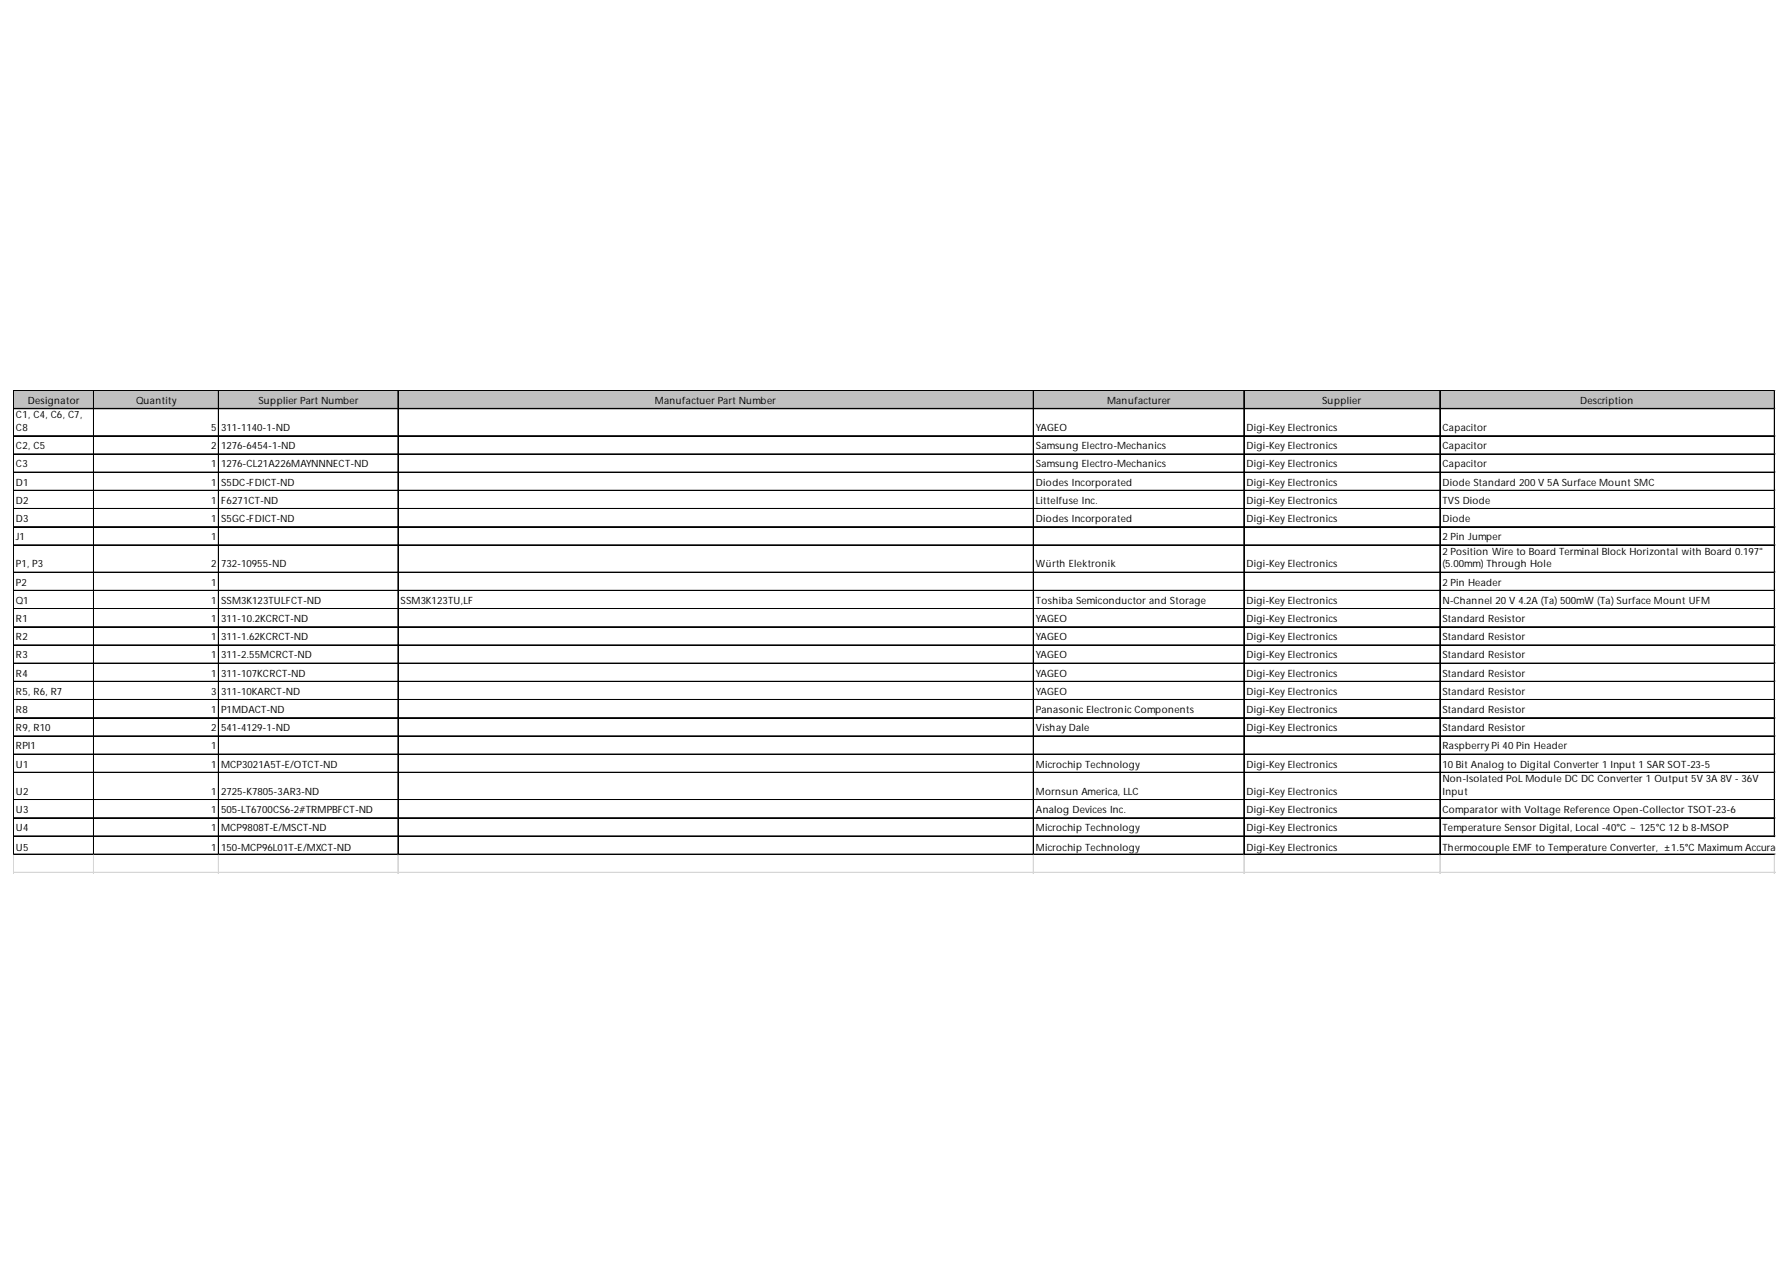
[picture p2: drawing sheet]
<svg xmlns="http://www.w3.org/2000/svg" width="297mm" height="210mm" viewBox="0 0 297 210" stroke-linecap="round" stroke-linejoin="round" font-family="sans-serif">
<defs><g id="words">
<g font-size="1.7">
<text x="2.7" y="69.4">C1, C4, C6, C7,</text>
<text x="2.7" y="71.5">C8</text>
<text x="4.6" y="67">Designator</text>
<text x="22.6" y="67">Quantity</text>
<text x="35" y="71.5">5</text>
<text x="36.7" y="71.5">311-1140-1-ND</text>
<text x="42.9" y="67">Supplier Part Number</text>
<text x="108.7" y="67">Manufactuer Part Number</text>
<text x="171.9" y="71.5">YAGEO</text>
<text x="183.7" y="67">Manufacturer</text>
<text x="206.9" y="71.5">Digi-Key Electronics</text>
<text x="219.4" y="67">Supplier</text>
<text x="239.4" y="71.5">Capacitor</text>
<text x="262.2" y="67">Description</text>
<text x="2.7" y="74.5">C2, C5</text>
<text x="2.7" y="77.6">C3</text>
<text x="35" y="74.5">2</text>
<text x="35" y="77.6">1</text>
<text x="36.7" y="74.5">1276-6454-1-ND</text>
<text x="36.7" y="77.6">1276-CL21A226MAYNNNECT-ND</text>
<text x="171.9" y="74.5">Samsung Electro-Mechanics</text>
<text x="171.9" y="77.6">Samsung Electro-Mechanics</text>
<text x="206.9" y="74.5">Digi-Key Electronics</text>
<text x="206.9" y="77.6">Digi-Key Electronics</text>
<text x="239.4" y="74.5">Capacitor</text>
<text x="239.4" y="77.6">Capacitor</text>
<text x="2.7" y="80.6">D1</text>
<text x="2.7" y="83.6">D2</text>
<text x="35" y="80.6">1</text>
<text x="35" y="83.6">1</text>
<text x="36.7" y="80.6">S5DC-FDICT-ND</text>
<text x="36.7" y="83.6">F6271CT-ND</text>
<text x="171.9" y="80.6">Diodes Incorporated</text>
<text x="171.9" y="83.6">Littelfuse Inc.</text>
<text x="206.9" y="80.6">Digi-Key Electronics</text>
<text x="206.9" y="83.6">Digi-Key Electronics</text>
<text x="239.4" y="80.6">Diode Standard 200 V 5A Surface Mount SMC</text>
<text x="239.4" y="83.6">TVS Diode</text>
<text x="2.7" y="86.6">D3</text>
<text x="2.7" y="89.6">J1</text>
<text x="35" y="86.6">1</text>
<text x="35" y="89.6">1</text>
<text x="36.7" y="86.6">S5GC-FDICT-ND</text>
<text x="171.9" y="86.6">Diodes Incorporated</text>
<text x="206.9" y="86.6">Digi-Key Electronics</text>
<text x="239.4" y="86.6">Diode</text>
<text x="239.4" y="89.6">2 Pin Jumper</text>
<text x="2.7" y="94.2">P1, P3</text>
<text x="35" y="94.2">2</text>
<text x="36.7" y="94.2">732-10955-ND</text>
<text x="171.9" y="94.2">Würth Elektronik</text>
<text x="206.9" y="94.2">Digi-Key Electronics</text>
<text x="239.4" y="92">2 Position Wire to Board Terminal Block Horizontal with Board 0.197&quot;</text>
<text x="239.4" y="94.2">(5.00mm) Through Hole</text>
<text x="2.7" y="97.2">P2</text>
<text x="2.7" y="100.2">Q1</text>
<text x="35" y="97.2">1</text>
<text x="35" y="100.2">1</text>
<text x="36.7" y="100.2">SSM3K123TULFCT-ND</text>
<text x="66.5" y="100.2">SSM3K123TU,LF</text>
<text x="171.9" y="100.2">Toshiba Semiconductor and Storage</text>
<text x="206.9" y="100.2">Digi-Key Electronics</text>
<text x="239.4" y="97.2">2 Pin Header</text>
<text x="239.4" y="100.2">N-Channel 20 V 4.2A (Ta) 500mW (Ta) Surface Mount UFM</text>
<text x="2.7" y="103.2">R1</text>
<text x="2.7" y="106.2">R2</text>
<text x="35" y="103.2">1</text>
<text x="35" y="106.2">1</text>
<text x="36.7" y="103.2">311-10.2KCRCT-ND</text>
<text x="36.7" y="106.2">311-1.62KCRCT-ND</text>
<text x="171.9" y="103.2">YAGEO</text>
<text x="171.9" y="106.2">YAGEO</text>
<text x="206.9" y="103.2">Digi-Key Electronics</text>
<text x="206.9" y="106.2">Digi-Key Electronics</text>
<text x="239.4" y="103.2">Standard Resistor</text>
<text x="239.4" y="106.2">Standard Resistor</text>
<text x="2.7" y="109.3">R3</text>
<text x="2.7" y="112.3">R4</text>
<text x="35" y="109.3">1</text>
<text x="35" y="112.3">1</text>
<text x="36.7" y="109.3">311-2.55MCRCT-ND</text>
<text x="36.7" y="112.3">311-107KCRCT-ND</text>
<text x="171.9" y="109.3">YAGEO</text>
<text x="171.9" y="112.3">YAGEO</text>
<text x="206.9" y="109.3">Digi-Key Electronics</text>
<text x="206.9" y="112.3">Digi-Key Electronics</text>
<text x="239.4" y="109.3">Standard Resistor</text>
<text x="239.4" y="112.3">Standard Resistor</text>
<text x="2.7" y="115.3">R5, R6, R7</text>
<text x="2.7" y="118.3">R8</text>
<text x="35" y="115.3">3</text>
<text x="35" y="118.3">1</text>
<text x="36.7" y="115.3">311-10KARCT-ND</text>
<text x="36.7" y="118.3">P1MDACT-ND</text>
<text x="171.9" y="115.3">YAGEO</text>
<text x="171.9" y="118.3">Panasonic Electronic Components</text>
<text x="206.9" y="115.3">Digi-Key Electronics</text>
<text x="206.9" y="118.3">Digi-Key Electronics</text>
<text x="239.4" y="115.3">Standard Resistor</text>
<text x="239.4" y="118.3">Standard Resistor</text>
<text x="2.7" y="121.3">R9, R10</text>
<text x="2.7" y="124.3">RPI1</text>
<text x="35" y="121.3">2</text>
<text x="35" y="124.3">1</text>
<text x="36.7" y="121.3">541-4129-1-ND</text>
<text x="171.9" y="121.3">Vishay Dale</text>
<text x="206.9" y="121.3">Digi-Key Electronics</text>
<text x="239.4" y="121.3">Standard Resistor</text>
<text x="239.4" y="124.3">Raspberry Pi 40 Pin Header</text>
<text x="2.7" y="127.4">U1</text>
<text x="2.7" y="131.9">U2</text>
<text x="35" y="127.4">1</text>
<text x="35" y="131.9">1</text>
<text x="36.7" y="127.4">MCP3021A5T-E/OTCT-ND</text>
<text x="36.7" y="131.9">2725-K7805-3AR3-ND</text>
<text x="171.9" y="127.4">Microchip Technology</text>
<text x="171.9" y="131.9">Mornsun America, LLC</text>
<text x="206.9" y="127.4">Digi-Key Electronics</text>
<text x="206.9" y="131.9">Digi-Key Electronics</text>
<text x="239.4" y="127.4">10 Bit Analog to Digital Converter 1 Input 1 SAR SOT-23-5</text>
<text x="239.4" y="129.8">Non-Isolated PoL Module DC DC Converter 1 Output 5V 3A 8V - 36V</text>
<text x="239.4" y="131.9">Input</text>
<text x="2.7" y="134.9">U3</text>
<text x="2.7" y="137.9">U4</text>
<text x="35" y="134.9">1</text>
<text x="35" y="137.9">1</text>
<text x="36.7" y="134.9">505-LT6700CS6-2#TRMPBFCT-ND</text>
<text x="36.7" y="137.9">MCP9808T-E/MSCT-ND</text>
<text x="171.9" y="134.9">Analog Devices Inc.</text>
<text x="171.9" y="137.9">Microchip Technology</text>
<text x="206.9" y="134.9">Digi-Key Electronics</text>
<text x="206.9" y="137.9">Digi-Key Electronics</text>
<text x="239.4" y="134.9">Comparator with Voltage Reference Open-Collector TSOT-23-6</text>
<text x="239.4" y="137.9">Temperature Sensor Digital, Local -40°C ~ 125°C 12 b 8-MSOP</text>
<text x="2.7" y="141.2">U5</text>
<text x="35" y="141.2">1</text>
<text x="36.7" y="141.2">150-MCP96L01T-E/MXCT-ND</text>
<text x="171.9" y="141.2">Microchip Technology</text>
<text x="206.9" y="141.2">Digi-Key Electronics</text>
<text x="239.4" y="141.2">Thermocouple EMF to Temperature Converter, ±1.5°C Maximum Accuracy</text>
</g>
</g></defs>
<path d="M2.3 64.8h292.3v3.1h-292.3z" fill="#c0c0c0"/>
<g fill="none" stroke="#000" stroke-width=".17">
<path d="M2.2 64.7v77.2M2.3 64.7v77.2M2.4 64.7h292.2M2.4 64.8h292.2M2.4 67.8h292.2M2.4 72.3h292.2M2.4 72.4h292.2M2.4 75.3h292.2M2.4 75.4h292.2M2.4 78.3h292.2M2.4 78.4h292.2M15.5 64.9v77"/>
<path d="M15.6 64.9v77M36.2 64.9v77M36.3 64.9v77M66 64.9v77M66.1 64.9v77M171.5 64.9v77M206.4 64.9v77M206.5 64.9v77M238.9 64.9v77M239 64.9v77M294.4 64.9v74M294.5 64.9v74"/>
<path d="M2.4 81.3h292.2M2.4 81.4h292.2M2.4 84.4h292.2M2.4 87.4h292.2M2.4 87.5h292.2M2.4 90.4h292.2M2.4 90.5h292.2M2.4 94.9h292.2M2.4 95h292.2M2.4 98h292.2M2.4 101h292.2M2.4 104h292.2"/>
<path d="M2.4 104.1h292.2M2.4 107h292.2M2.4 107.1h292.2M2.4 110h292.2M2.4 110.1h292.2M2.4 113h292.2M2.4 113.1h292.2M2.4 116.1h292.2M2.4 119.1h292.2M2.4 119.2h292.2M2.4 122.1h292.2M2.4 122.2h292.2"/>
<path d="M2.4 125.1h292.2M2.4 125.2h292.2M2.4 128.1h292.2M2.4 128.2h292.2M2.4 132.7h292.2M2.4 135.7h292.2M2.4 135.8h292.2M2.4 138.7h292.2M2.4 138.8h292.2M2.4 141.7h292.2M2.4 141.8h292.2"/>
</g>
<g fill="none" stroke="#d4d4d4" stroke-width=".17">
<path d="M294.6 64.7h.1M2.2 141.9v3M2.3 141.9v3M15.5 141.9v3M15.6 141.9v3M36.2 141.9v3M36.3 141.9v3M66 141.9v3M66.1 141.9v3M171.5 141.9v3M206.4 141.9v3M206.5 141.9v3"/>
<path d="M238.9 141.9v3M239 141.9v3M294.4 141.9v3M294.5 141.9v3"/>
</g>
<path d="M294.6 64.7v.2z" fill="#d4d4d4"/>
<path d="M294.6 67.8h.1" fill="none" stroke="#d4d4d4" stroke-width=".17"/>
<path d="M294.6 67.8v.1z" fill="#d4d4d4"/>
<path d="M294.6 72.3h.1" fill="none" stroke="#d4d4d4" stroke-width=".17"/>
<path d="M294.6 72.3v.1z" fill="#d4d4d4"/>
<path d="M294.6 75.3h.1" fill="none" stroke="#d4d4d4" stroke-width=".17"/>
<path d="M294.6 75.3v.2z" fill="#d4d4d4"/>
<path d="M294.6 78.3h.1" fill="none" stroke="#d4d4d4" stroke-width=".17"/>
<path d="M294.6 78.3v.2z" fill="#d4d4d4"/>
<path d="M294.6 81.3h.1" fill="none" stroke="#d4d4d4" stroke-width=".17"/>
<path d="M294.6 81.3v.2z" fill="#d4d4d4"/>
<path d="M294.6 84.4h.1" fill="none" stroke="#d4d4d4" stroke-width=".17"/>
<path d="M294.6 84.4v.1z" fill="#d4d4d4"/>
<path d="M294.6 87.4h.1" fill="none" stroke="#d4d4d4" stroke-width=".17"/>
<path d="M294.6 87.4v.1z" fill="#d4d4d4"/>
<path d="M294.6 90.4h.1" fill="none" stroke="#d4d4d4" stroke-width=".17"/>
<path d="M294.6 90.4v.2z" fill="#d4d4d4"/>
<path d="M294.6 94.9h.1" fill="none" stroke="#d4d4d4" stroke-width=".17"/>
<path d="M294.6 94.9v.2z" fill="#d4d4d4"/>
<path d="M294.6 98h.1" fill="none" stroke="#d4d4d4" stroke-width=".17"/>
<path d="M294.6 98v.1z" fill="#d4d4d4"/>
<path d="M294.6 101h.1" fill="none" stroke="#d4d4d4" stroke-width=".17"/>
<path d="M294.6 101v.1z" fill="#d4d4d4"/>
<path d="M294.6 104h.1" fill="none" stroke="#d4d4d4" stroke-width=".17"/>
<path d="M294.6 104v.1z" fill="#d4d4d4"/>
<path d="M294.6 107h.1" fill="none" stroke="#d4d4d4" stroke-width=".17"/>
<path d="M294.6 107v.2z" fill="#d4d4d4"/>
<path d="M294.6 110h.1" fill="none" stroke="#d4d4d4" stroke-width=".17"/>
<path d="M294.6 110v.2z" fill="#d4d4d4"/>
<path d="M294.6 113h.1" fill="none" stroke="#d4d4d4" stroke-width=".17"/>
<path d="M294.6 113v.2z" fill="#d4d4d4"/>
<path d="M294.6 116.1h.1" fill="none" stroke="#d4d4d4" stroke-width=".17"/>
<path d="M294.6 116.1v.1z" fill="#d4d4d4"/>
<path d="M294.6 119.1h.1" fill="none" stroke="#d4d4d4" stroke-width=".17"/>
<path d="M294.6 119.1v.1z" fill="#d4d4d4"/>
<path d="M294.6 122.1h.1" fill="none" stroke="#d4d4d4" stroke-width=".17"/>
<path d="M294.6 122.1v.2z" fill="#d4d4d4"/>
<path d="M294.6 125.1h.1" fill="none" stroke="#d4d4d4" stroke-width=".17"/>
<path d="M294.6 125.1v.2z" fill="#d4d4d4"/>
<path d="M294.6 128.1h.1" fill="none" stroke="#d4d4d4" stroke-width=".17"/>
<path d="M294.6 128.1v.2z" fill="#d4d4d4"/>
<path d="M294.6 132.7h.1" fill="none" stroke="#d4d4d4" stroke-width=".17"/>
<path d="M294.6 132.7v.1z" fill="#d4d4d4"/>
<path d="M294.6 135.7h.1" fill="none" stroke="#d4d4d4" stroke-width=".17"/>
<path d="M294.6 135.7v.1z" fill="#d4d4d4"/>
<path d="M294.6 138.7h.1" fill="none" stroke="#d4d4d4" stroke-width=".17"/>
<path d="M294.6 138.7v.2z" fill="#d4d4d4"/>
<path d="M294.6 141.7h.1" fill="none" stroke="#d4d4d4" stroke-width=".17"/>
<path d="M294.6 141.7v.2z" fill="#d4d4d4"/>
<path d="M2.2 144.7h292.4M2.2 144.8h292.4" fill="none" stroke="#d4d4d4" stroke-width=".17"/>
<use href="#words"/>
</svg>
